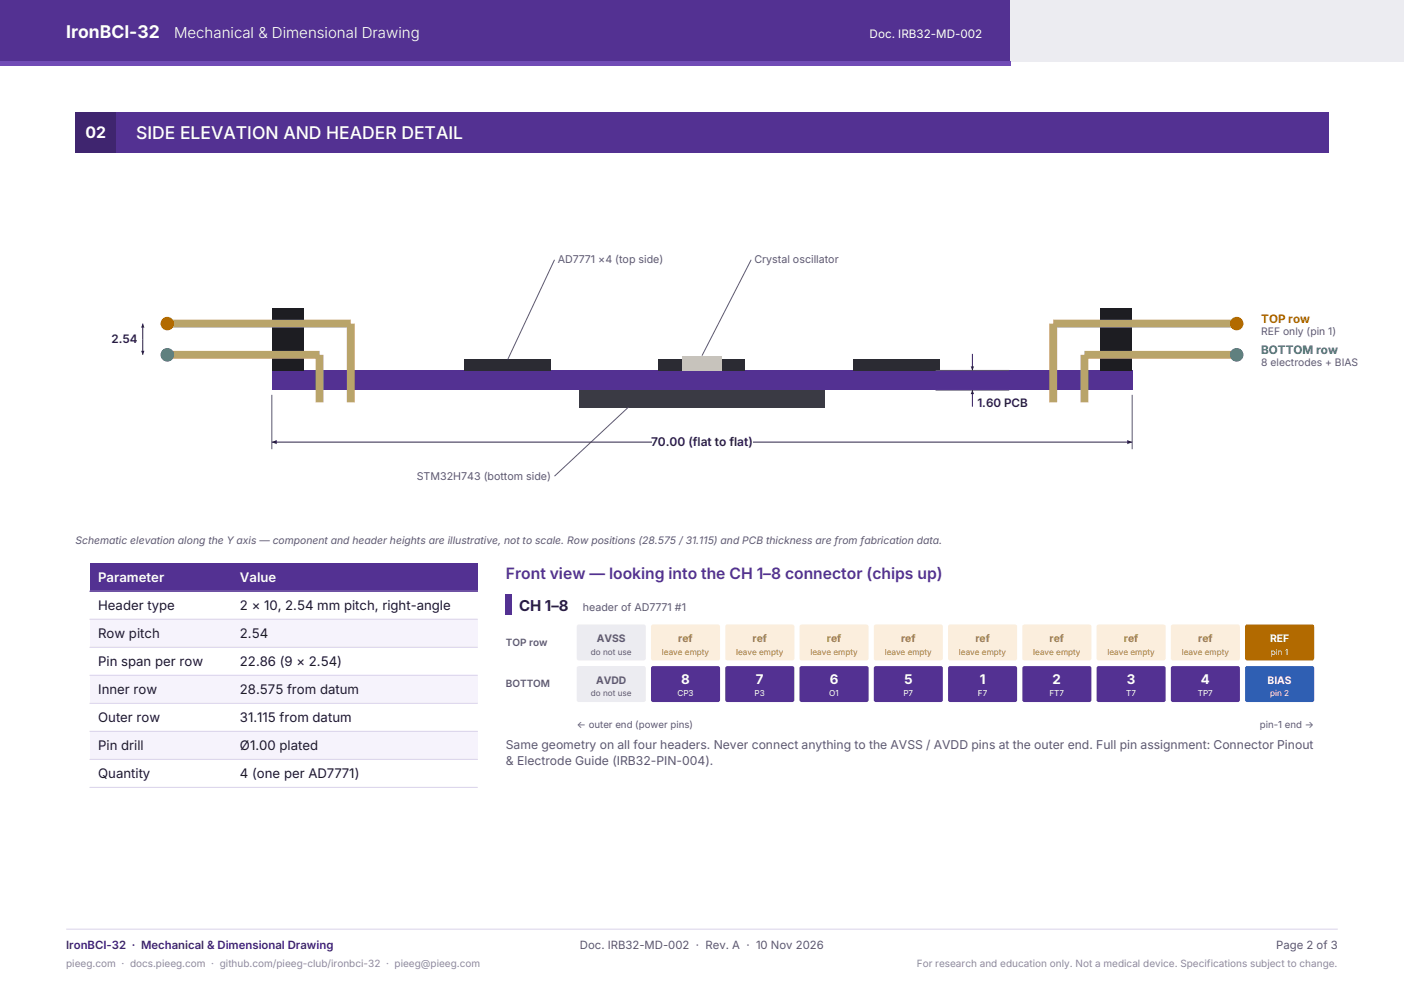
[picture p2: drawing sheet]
<svg xmlns="http://www.w3.org/2000/svg" width="297mm" height="210mm" viewBox="0 0 297 210" stroke-linecap="round" stroke-linejoin="round" font-family="sans-serif">
<defs><g id="words">
<g font-size="3.7" fill="#fff">
<text x="14" y="8.1">IronBCI-32</text>
<text x="28.8" y="29.4">SIDE ELEVATION AND HEADER DETAIL</text>
</g>
<text font-size="3.4" fill="#fff" x="18.1" y="29.3">02</text>
<text font-size="3.3" fill="#533192" x="107" y="122.4">Front view — looking into the CH 1–8 connector (chips up)</text>
<text font-size="3.2" fill="#fff" x="36.8" y="8.1">Mechanical &amp; Dimensional Drawing</text>
<text font-size="3.2" fill="#2a1a4a" x="109.8" y="129.2">CH 1–8</text>
<g font-size="2.8" fill="#fff">
<text x="20.8" y="123">Parameter</text>
<text x="50.8" y="123">Value</text>
<text x="144.1" y="144.6">8</text>
<text x="159.9" y="144.6">7</text>
<text x="175.5" y="144.6">6</text>
<text x="191.2" y="144.6">5</text>
<text x="207.2" y="144.6">1</text>
<text x="222.7" y="144.6">2</text>
<text x="238.4" y="144.6">3</text>
<text x="254" y="144.6">4</text>
</g>
<g font-size="2.8" fill="#1f1b2b">
<text x="20.8" y="128.9">Header type</text>
<text x="50.8" y="128.9">2 × 10, 2.54 mm pitch, right-angle</text>
<text x="20.8" y="134.9">Row pitch</text>
<text x="50.8" y="134.9">2.54</text>
<text x="20.8" y="140.8">Pin span per row</text>
<text x="50.8" y="140.8">22.86 (9 × 2.54)</text>
<text x="20.8" y="146.7">Inner row</text>
<text x="50.8" y="146.7">28.575 from datum</text>
<text x="20.8" y="152.6">Outer row</text>
<text x="50.8" y="152.6">31.115 from datum</text>
<text x="20.8" y="158.6">Pin drill</text>
<text x="50.8" y="158.6">Ø1.00 plated</text>
<text x="20.8" y="164.5">Quantity</text>
<text x="50.8" y="164.5">4 (one per AD7771)</text>
</g>
<g font-size="2.6" fill="#5d5870">
<text x="107" y="158.4">Same geometry on all four headers. Never connect anything to the AVSS / AVDD pins at the outer end. Full pin assignment: Connector Pinout</text>
<text x="107" y="161.8">&amp; Electrode Guide (IRB32-PIN-004).</text>
</g>
<text font-size="2.5" fill="#fff" x="184" y="8.1">Doc. IRB32-MD-002</text>
<text font-size="2.5" fill="#b26a00" x="266.8" y="68.3">TOP row</text>
<g font-size="2.5" fill="#2a1a4a">
<text x="23.6" y="72.6">2.54</text>
<text x="206.8" y="86">1.60 PCB</text>
<text x="137.7" y="94.3">70.00 (flat to flat)</text>
</g>
<text font-size="2.5" fill="#2e7d5b" x="266.8" y="74.9">BOTTOM row</text>
<text font-size="2.4" fill="#3f256f" x="14" y="200.8">IronBCI-32 · Mechanical &amp; Dimensional Drawing</text>
<g font-size="2.4" fill="#5d5870">
<text x="122.7" y="200.8">Doc. IRB32-MD-002 · Rev. A · 10 Nov 2026</text>
<text x="270" y="200.8">Page 2 of 3</text>
</g>
<g font-size="2.3" fill="#5d5870">
<text x="118" y="55.6">AD7771 ×4 (top side)</text>
<text x="159.6" y="55.6">Crystal oscillator</text>
<text x="88.2" y="101.4">STM32H743 (bottom side)</text>
<text x="123.3" y="129.2">header of AD7771 #1</text>
</g>
<g font-size="2.2" fill="#5d5870">
<text x="266.8" y="70.9">REF only (pin 1)</text>
<text x="266.8" y="77.5">8 electrodes + BIAS</text>
<text x="16" y="115.1">Schematic elevation along the Y axis — component and header heights are illustrative, not to scale. Row positions (28.575 / 31.115) and PCB thickness are from fabrication data.</text>
<text x="126.2" y="135.8">AVSS</text>
<text x="126.1" y="144.6">AVDD</text>
</g>
<g font-size="2.2" fill="#a6743a">
<text x="143.5" y="135.8">ref</text>
<text x="159.2" y="135.8">ref</text>
<text x="174.9" y="135.8">ref</text>
<text x="190.6" y="135.8">ref</text>
<text x="206.3" y="135.8">ref</text>
<text x="222" y="135.8">ref</text>
<text x="237.7" y="135.8">ref</text>
<text x="253.5" y="135.8">ref</text>
</g>
<g font-size="2.2" fill="#fff">
<text x="268.7" y="135.8">REF</text>
<text x="268.1" y="144.6">BIAS</text>
</g>
<g font-size="2.1" fill="#5d5870">
<text x="107" y="136.6">TOP row</text>
<text x="107" y="145.4">BOTTOM</text>
</g>
<g font-size="2.1" fill="#8c87a0">
<text x="14" y="204.4">pieeg.com · docs.pieeg.com · github.com/pieeg-club/ironbci-32 · pieeg@pieeg.com</text>
<text x="193.9" y="204.4">For research and education only. Not a medical device. Specifications subject to change.</text>
</g>
<g font-size="2" fill="#5d5870">
<text x="122" y="154">← outer end (power pins)</text>
<text x="266.5" y="154">pin-1 end →</text>
</g>
<g font-size="1.7" fill="#5d5870">
<text x="125" y="138.5">do not use</text>
<text x="125" y="147.3">do not use</text>
</g>
<g font-size="1.7" fill="#a6743a">
<text x="140" y="138.5">leave empty</text>
<text x="155.7" y="138.5">leave empty</text>
<text x="171.4" y="138.5">leave empty</text>
<text x="187.2" y="138.5">leave empty</text>
<text x="202.9" y="138.5">leave empty</text>
<text x="218.6" y="138.5">leave empty</text>
<text x="234.3" y="138.5">leave empty</text>
<text x="250" y="138.5">leave empty</text>
</g>
<g font-size="1.7" fill="#fff">
<text x="268.9" y="138.5">pin 1</text>
<text x="143.3" y="147.3">CP3</text>
<text x="159.6" y="147.3">P3</text>
<text x="175.4" y="147.3">O1</text>
<text x="191.1" y="147.3">P7</text>
<text x="206.9" y="147.3">F7</text>
<text x="222" y="147.3">FT7</text>
<text x="238.2" y="147.3">T7</text>
<text x="253.4" y="147.3">TP7</text>
<text x="268.7" y="147.3">pin 2</text>
</g>
</g></defs>
<path d="M0 0h213.8v13h-213.8z" fill-rule="evenodd" fill="#533192"/>
<path d="M213.8 0h83.2v13h-83.2z" fill-rule="evenodd" fill="#ececf1"/>
<path d="M0 13h213.8v.9h-213.8z" fill-rule="evenodd" fill="#714cb6"/>
<path d="M14 196.5h269" fill="none" stroke="#d9d2ea" stroke-width=".21"/>
<path d="M16 23.8h8.6v8.6h-8.6z" fill-rule="evenodd" fill="#3f256f"/>
<g fill="#533192">
<path d="M24.6 23.8h256.4v8.6h-256.4z" fill-rule="evenodd"/>
<path d="M57.5 78.3h182v4.2h-182z" fill-rule="evenodd"/>
</g>
<g fill="#2b2b33">
<path d="M98.3 76h18.2v2.3h-18.2z" fill-rule="evenodd"/>
<path d="M139.4 76h18.2v2.3h-18.2z" fill-rule="evenodd"/>
<path d="M180.5 76h18.2v2.3h-18.2z" fill-rule="evenodd"/>
</g>
<path d="M144.3 75.2h8.4v3.1h-8.4z" fill-rule="evenodd" fill="#c9c3b0"/>
<path d="M122.5 82.5h52v3.6h-52z" fill-rule="evenodd" fill="#3a3a44"/>
<path d="M57.5 65.1h6.8v13.2h-6.8z" fill-rule="evenodd" fill="#1d1d22"/>
<path d="M35.4 75h32.2v10.1" fill="none" stroke="#b9a46a" stroke-width="1.7" stroke-linecap="butt"/>
<circle cx="35.4" cy="75" r="1.43" fill="#2e7d5b"/>
<path d="M35.4 68.4h38.8v16.7" fill="none" stroke="#b9a46a" stroke-width="1.7" stroke-linecap="butt"/>
<circle cx="35.4" cy="68.4" r="1.43" fill="#b26a00"/>
<path d="M232.7 65.1h6.8v13.2h-6.8z" fill-rule="evenodd" fill="#1d1d22"/>
<path d="M261.6 75h-32.2v10.1" fill="none" stroke="#b9a46a" stroke-width="1.7" stroke-linecap="butt"/>
<circle cx="261.6" cy="75" r="1.43" fill="#2e7d5b"/>
<path d="M261.6 68.4h-38.8v16.7" fill="none" stroke="#b9a46a" stroke-width="1.7" stroke-linecap="butt"/>
<circle cx="261.6" cy="68.4" r="1.43" fill="#b26a00"/>
<path d="M30.2 71.7v3.3" fill="none" stroke="#2a1a4a" stroke-width=".21"/>
<path d="M29.8 74.2h.8l-.4 .8z" fill="#2a1a4a"/>
<path d="M30.2 68.4v3.3" fill="none" stroke="#2a1a4a" stroke-width=".21"/>
<path d="M30.2 68.4l.4 .9h-.8z" fill="#2a1a4a"/>
<path d="M117.3 54.9l-9.9 21.1M158.9 54.9l-10.4 20.3M197.9 78.3h15.6M132.9 86.1l-15.6 14.6M197.9 82.5h15.6" fill="none" stroke="#5d5870" stroke-width=".21"/>
<path d="M205.7 82.5v3.5" fill="none" stroke="#2a1a4a" stroke-width=".21"/>
<path d="M205.7 82.5l.4 .8h-.8z" fill="#2a1a4a"/>
<path d="M205.7 74.8v3.5" fill="none" stroke="#2a1a4a" stroke-width=".21"/>
<path d="M205.3 77.5h.8l-.4 .8z" fill="#2a1a4a"/>
<path d="M57.5 83.5v11.5M239.5 83.5v11.5" fill="none" stroke="#5d5870" stroke-width=".21"/>
<path d="M57.5 93.5h91" fill="none" stroke="#2a1a4a" stroke-width=".21"/>
<path d="M57.5 93.5l1-.4v.8z" fill="#2a1a4a"/>
<path d="M148.5 93.5h91" fill="none" stroke="#2a1a4a" stroke-width=".21"/>
<path d="M238.5 93.1l1 .4-1 .4z" fill="#2a1a4a"/>
<path d="M137.9 91.7h21.2v2.9h-21.2z" fill-rule="evenodd" fill="#fff"/>
<path d="M19 119.1h82v5.9h-82z" fill-rule="evenodd" fill="#533192"/>
<g fill="#f6f3fc">
<path d="M19 131h82v5.9h-82z" fill-rule="evenodd"/>
<path d="M19 142.8h82v5.9h-82z" fill-rule="evenodd"/>
<path d="M19 154.7h82v5.9h-82z" fill-rule="evenodd"/>
</g>
<path d="M19 125h82M19 131h82M19 136.9h82M19 142.8h82M19 148.7h82M19 154.7h82M19 160.6h82M19 166.5h82" fill="none" stroke="#d9d2ea" stroke-width=".21"/>
<path d="M19 125h82" fill="none" stroke="#533192" stroke-width=".21"/>
<path d="M107 125.6h1.3v4.4h-1.3z" fill-rule="evenodd" fill="#533192"/>
<g fill="#ececf1">
<path d="M122.1 132.3l.3-.2h14l.2 .4v7l-.4 .2-14-.1-.2-.4z" fill-rule="evenodd"/>
<path d="M122.2 140.9h14.2l.2 .4v7l-.4 .2-14-.1-.2-.4v-6.7z" fill-rule="evenodd"/>
</g>
<path d="M137.9 132.1h14.2l.2 .4v7l-.4 .2-14-.1-.2-.4v-6.7z" fill-rule="evenodd" fill="#fbeedd"/>
<path d="M137.9 140.9h14.2l.2 .4v7l-.4 .2-14-.1-.2-.4v-6.7z" fill-rule="evenodd" fill="#533192"/>
<path d="M153.6 132.1h14.2l.2 .4v7l-.4 .2-14-.1-.2-.4v-6.7z" fill-rule="evenodd" fill="#fbeedd"/>
<path d="M153.6 140.9h14.2l.2 .4v7l-.4 .2-14-.1-.2-.4v-6.7z" fill-rule="evenodd" fill="#533192"/>
<path d="M169.2 132.3l.4-.2h13.9l.2 .4v7l-.4 .2-14-.1-.2-.4z" fill-rule="evenodd" fill="#fbeedd"/>
<path d="M169.2 141.1l.4-.2h13.9l.2 .4v7l-.4 .2-14-.1-.2-.4z" fill-rule="evenodd" fill="#533192"/>
<path d="M184.9 132.3l.4-.2h13.9l.2 .4v7l-.4 .2-14-.1-.2-.4z" fill-rule="evenodd" fill="#fbeedd"/>
<path d="M184.9 141.1l.4-.2h13.9l.2 .4v7l-.4 .2-14-.1-.2-.4z" fill-rule="evenodd" fill="#533192"/>
<path d="M200.8 132.1h14.2l.2 .4-.1 7-.4 .2-13.9-.1-.3-.4v-6.7z" fill-rule="evenodd" fill="#fbeedd"/>
<path d="M200.8 140.9h14.2l.2 .4-.1 7-.4 .2-13.9-.1-.3-.4v-6.7z" fill-rule="evenodd" fill="#533192"/>
<path d="M216.5 132.1h14.2l.2 .4-.1 7-.4 .2-13.9-.1-.2-.4v-6.7z" fill-rule="evenodd" fill="#fbeedd"/>
<path d="M216.5 140.9h14.2l.2 .4-.1 7-.4 .2-13.9-.1-.2-.4v-6.7z" fill-rule="evenodd" fill="#533192"/>
<path d="M232.2 132.1h14.2l.2 .4-.1 7-.3 .2-14-.1-.2-.4v-6.7z" fill-rule="evenodd" fill="#fbeedd"/>
<path d="M232.2 140.9h14.2l.2 .4-.1 7-.3 .2-14-.1-.2-.4v-6.7z" fill-rule="evenodd" fill="#533192"/>
<path d="M247.9 132.1h14.2l.2 .4-.1 7-.3 .2-14-.1-.2-.4v-6.7z" fill-rule="evenodd" fill="#fbeedd"/>
<path d="M247.9 140.9h14.2l.2 .4-.1 7-.3 .2-14-.1-.2-.4v-6.7z" fill-rule="evenodd" fill="#533192"/>
<path d="M263.4 132.3l.4-.2h14l.2 .4-.1 7-.3 .2-14-.1-.2-.4z" fill-rule="evenodd" fill="#b26a00"/>
<path d="M263.4 141.1l.4-.2h14l.2 .4-.1 7-.3 .2-14-.1-.2-.4z" fill-rule="evenodd" fill="#2f5fb3"/>
<use href="#words"/>
</svg>
